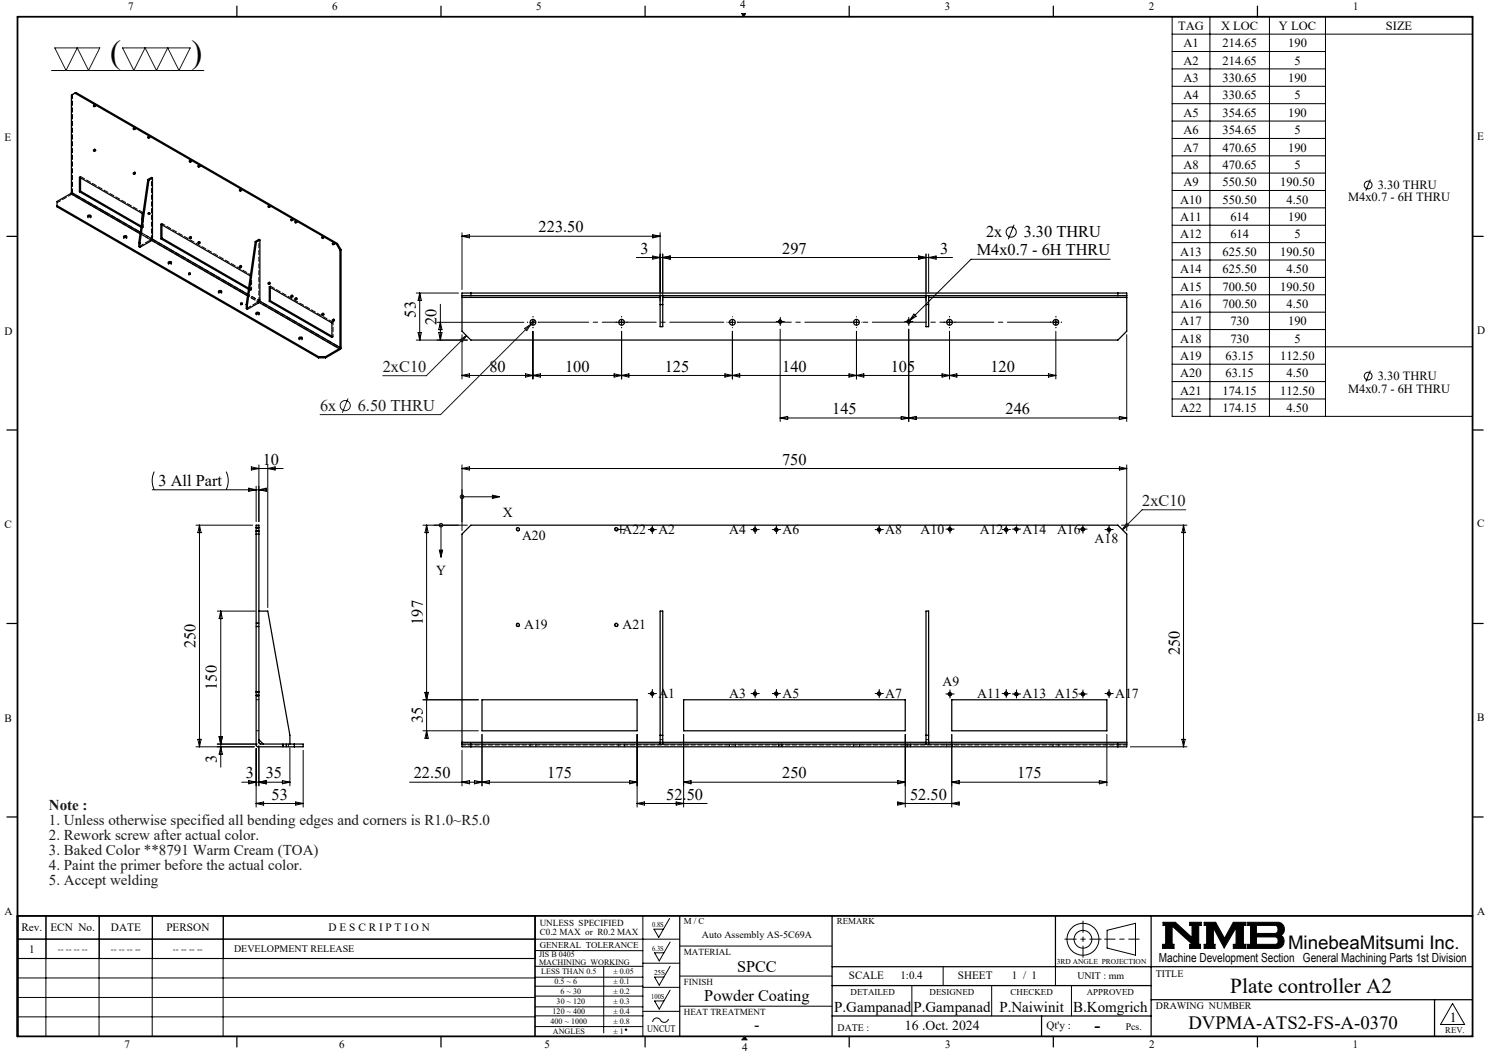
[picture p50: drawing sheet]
<svg xmlns="http://www.w3.org/2000/svg" width="420mm" height="297mm" viewBox="0 0 420 297" stroke-linecap="round" stroke-linejoin="round" font-family="sans-serif">
<defs><g id="words">
<g font-size="9.2">
<text x="31.1" y="17.7">(</text>
<text x="54" y="17.8">)</text>
</g>
<text font-size="6" x="347" y="280">Plate controller A2</text>
<g font-size="5.3">
<text x="363.3" y="267.7">MinebeaMitsumi Inc.</text>
<text x="335.2" y="290.4">DVPMA-ATS2-FS-A-0370</text>
</g>
<text font-size="4.9" x="308.8" y="290.9">-</text>
<g font-size="4.6">
<text x="151.9" y="65.5">223.50</text>
<text x="180.7" y="71.5">3</text>
<text x="220.6" y="71.5">297</text>
<text x="265.2" y="71.5">3</text>
<text x="278.1" y="66.9">2x</text>
<text x="288.8" y="66.9">3.30 THRU</text>
<text x="275.5" y="72">M4x0.7 - 6H THRU</text>
<text x="117.3" y="89.6" transform="rotate(-90 117.3 89.6)">53</text>
<text x="123.1" y="91.6" transform="rotate(-90 123.1 91.6)">20</text>
<text x="138" y="104.8">80</text>
<text x="159.4" y="104.8">100</text>
<text x="187.5" y="104.8">125</text>
<text x="220.6" y="104.8">140</text>
<text x="251.3" y="104.8">105</text>
<text x="279.4" y="104.8">120</text>
<text x="234.8" y="116.8">145</text>
<text x="283.6" y="116.8">246</text>
<text x="74.1" y="131">10</text>
<text x="220.6" y="131">750</text>
<text x="44.7" y="137">3 All Part</text>
<text x="119.2" y="176.2" transform="rotate(-90 119.2 176.2)">197</text>
<text x="55.2" y="182.8" transform="rotate(-90 55.2 182.8)">250</text>
<text x="332.7" y="184.8" transform="rotate(-90 332.7 184.8)">250</text>
<text x="61.2" y="194.6" transform="rotate(-90 61.2 194.6)">150</text>
<text x="119.2" y="204" transform="rotate(-90 119.2 204)">35</text>
<text x="61.2" y="215.2" transform="rotate(-90 61.2 215.2)">3</text>
<text x="69.4" y="219.5">3</text>
<text x="75" y="219.5">35</text>
<text x="116.7" y="219.5">22.50</text>
<text x="154.4" y="219.5">175</text>
<text x="220.6" y="219.5">250</text>
<text x="286.9" y="219.5">175</text>
<text x="76.6" y="225.5">53</text>
<text x="187.9" y="225.5">52.50</text>
<text x="256.7" y="225.5">52.50</text>
<text x="207.9" y="274.1">SPCC</text>
<text x="198.7" y="282.4">Powder Coating</text>
<text x="212.8" y="290.6">-</text>
</g>
<g font-size="4.6" fill="#191924">
<text x="108" y="104.9">2xC10</text>
<text x="90.3" y="115.8">6x</text>
<text x="100.9" y="115.8">6.50 THRU</text>
<text x="322.2" y="142.7">2xC10</text>
</g>
<g font-size="4.2" fill="#191924">
<text x="13.8" y="228.5">Note :</text>
<text x="13.8" y="232.8">1. Unless otherwise specified all bending edges and corners is R1.0~R5.0</text>
<text x="13.8" y="237">2. Rework screw after actual color.</text>
<text x="13.8" y="241.3">3. Baked Color **8791 Warm Cream (TOA)</text>
<text x="13.8" y="245.5">4. Paint the primer before the actual color.</text>
<text x="13.8" y="249.7">5. Accept welding</text>
</g>
<g font-size="4.2">
<text x="235.3" y="285.5">P.Gampanad</text>
<text x="257.6" y="285.5">P.Gampanad</text>
<text x="281.9" y="285.5">P.Naiwinit</text>
<text x="302.7" y="285.5">B.Komgrich</text>
</g>
<g font-size="3.9">
<text x="141.9" y="145.7">X</text>
<text x="147.2" y="152.3">A20</text>
<text x="175.6" y="150.5">A22</text>
<text x="185.7" y="150.6">A2</text>
<text x="205.7" y="150.6">A4</text>
<text x="220.7" y="150.6">A6</text>
<text x="249.7" y="150.6">A8</text>
<text x="259.7" y="150.6">A10</text>
<text x="276.4" y="150.5">A12</text>
<text x="288.4" y="150.5">A14</text>
<text x="298.1" y="150.5">A16</text>
<text x="308.8" y="153.1">A18</text>
<text x="123" y="162.1">Y</text>
<text x="147.8" y="177.5">A19</text>
<text x="175.6" y="177.5">A21</text>
<text x="185.7" y="196.9">A1</text>
<text x="205.7" y="196.9">A3</text>
<text x="220.7" y="196.9">A5</text>
<text x="249.7" y="196.9">A7</text>
<text x="265.8" y="193.5">A9</text>
<text x="275.7" y="197">A11</text>
<text x="288.4" y="197">A13 A15</text>
<text x="314.5" y="196.9">A17</text>
<text x="255.2" y="290.6">16 .Oct. 2024</text>
<text x="408.9" y="288.2">1</text>
</g>
<g font-size="3.5">
<text x="332.3" y="8.4">TAG</text>
<text x="344.4" y="8.4">X LOC</text>
<text x="360.8" y="8.4">Y LOC</text>
<text x="390.9" y="8.4">SIZE</text>
<text x="333.8" y="13.4">A1</text>
<text x="344.8" y="13.4">214.65</text>
<text x="363.3" y="13.4">190</text>
<text x="333.8" y="18.2">A2</text>
<text x="333.8" y="23.1">A3</text>
<text x="344.8" y="18.2">214.65</text>
<text x="344.8" y="23.1">330.65</text>
<text x="363.3" y="23.1">190</text>
<text x="365.1" y="18.2">5</text>
<text x="333.8" y="28">A4</text>
<text x="344.8" y="28">330.65</text>
<text x="365.1" y="28">5</text>
<text x="333.8" y="32.9">A5</text>
<text x="344.8" y="32.9">354.65</text>
<text x="363.3" y="32.9">190</text>
<text x="333.8" y="37.8">A6</text>
<text x="344.8" y="37.8">354.65</text>
<text x="365.1" y="37.8">5</text>
<text x="333.8" y="42.7">A7</text>
<text x="333.8" y="47.6">A8</text>
<text x="344.8" y="42.7">470.65</text>
<text x="344.8" y="47.6">470.65</text>
<text x="363.3" y="42.7">190</text>
<text x="365.1" y="47.6">5</text>
<text x="333.8" y="52.5">A9</text>
<text x="344.8" y="52.5">550.50</text>
<text x="361.1" y="52.5">190.50</text>
<text x="388.6" y="53.3">3.30 THRU</text>
<text x="332.9" y="57.4">A10</text>
<text x="344.8" y="57.4">550.50</text>
<text x="362.9" y="57.4">4.50</text>
<text x="380.2" y="56.8">M4x0.7 - 6H THRU</text>
<text x="332.9" y="62.3">A11</text>
<text x="347" y="62.3">614</text>
<text x="363.3" y="62.3">190</text>
<text x="332.9" y="67.2">A12</text>
<text x="347" y="67.2">614</text>
<text x="365.1" y="67.2">5</text>
<text x="332.9" y="72.1">A13</text>
<text x="332.9" y="77">A14</text>
<text x="344.8" y="72.1">625.50</text>
<text x="344.8" y="77">625.50</text>
<text x="361.1" y="72.1">190.50</text>
<text x="362.9" y="77">4.50</text>
<text x="332.9" y="81.9">A15</text>
<text x="344.8" y="81.9">700.50</text>
<text x="361.1" y="81.9">190.50</text>
<text x="332.9" y="86.8">A16</text>
<text x="344.8" y="86.8">700.50</text>
<text x="362.9" y="86.8">4.50</text>
<text x="332.9" y="91.7">A17</text>
<text x="347" y="91.7">730</text>
<text x="363.3" y="91.7">190</text>
<text x="332.9" y="96.6">A18</text>
<text x="332.9" y="101.6">A19</text>
<text x="345.7" y="101.6">63.15</text>
<text x="347" y="96.6">730</text>
<text x="361.1" y="101.6">112.50</text>
<text x="365.1" y="96.6">5</text>
<text x="332.9" y="106.4">A20</text>
<text x="345.7" y="106.4">63.15</text>
<text x="362.9" y="106.4">4.50</text>
<text x="388.6" y="107.2">3.30 THRU</text>
<text x="332.9" y="111.3">A21</text>
<text x="344.8" y="111.3">174.15</text>
<text x="361.1" y="111.3">112.50</text>
<text x="380.2" y="110.7">M4x0.7 - 6H THRU</text>
<text x="332.9" y="116.2">A22</text>
<text x="344.8" y="116.2">174.15</text>
<text x="362.9" y="116.2">4.50</text>
<text x="326.9" y="271.4">Machine Development Section General Machining Parts 1st Division</text>
</g>
<g font-size="3.2">
<text x="36.1" y="2.9">7</text>
<text x="93.7" y="2.8">6</text>
<text x="151.3" y="2.8">5</text>
<text x="208.8" y="2.2">4</text>
<text x="266.5" y="2.8">3</text>
<text x="324.1" y="2.8">2</text>
<text x="381.6" y="2.8">1</text>
<text x="1.3" y="39.8">E</text>
<text x="416.6" y="39.5">E</text>
<text x="1.3" y="94.3">D</text>
<text x="416.6" y="94.1">D</text>
<text x="1.3" y="148.9">C</text>
<text x="416.6" y="148.7">C</text>
<text x="1.3" y="203.6">B</text>
<text x="416.6" y="203.3">B</text>
<text x="416.6" y="258">A</text>
<text x="1.3" y="258.1">A</text>
<text x="6.1" y="262.7">Rev.</text>
<text x="14.2" y="262.7">ECN No.</text>
<text x="31.3" y="262.7">DATE</text>
<text x="46.9" y="262.7">PERSON</text>
<text x="92.7" y="262.7">D E S C R I P T I O N</text>
<text x="8.2" y="268.7">1</text>
<text x="239.4" y="276.2">SCALE</text>
<text x="254" y="276.2">1:0.4</text>
<text x="270.2" y="276.2">SHEET</text>
<text x="285.4" y="276.2">1 / 1</text>
<text x="295.2" y="290.1">Qt'y :</text>
<text x="35.1" y="295.5">7</text>
<text x="95.7" y="295.6">6</text>
<text x="153.6" y="295.6">5</text>
<text x="209.3" y="296.3">4</text>
<text x="266.6" y="295.6">3</text>
<text x="324.2" y="295.6">2</text>
<text x="381.6" y="295.6">1</text>
</g>
<g font-size="2.8">
<text x="66" y="268.6">DEVELOPMENT RELEASE</text>
<text x="198" y="264.5">Auto Assembly AS-5C69A</text>
<text x="326" y="275.4">TITLE</text>
<text x="303.9" y="276.2">UNIT : mm</text>
<text x="326" y="284.7">DRAWING NUMBER</text>
<text x="182.5" y="291.2">UNCUT</text>
<text x="236.3" y="290.7">DATE :</text>
<text x="317.6" y="290.6">Pcs.</text>
</g>
<g font-size="2.6">
<text x="152.2" y="261.3">UNLESS SPECIFIED</text>
<text x="152.2" y="263.7">C0.2 MAX or R0.2 MAX</text>
<text x="192.9" y="269.4">MATERIAL</text>
<text x="192.9" y="277.7">FINISH</text>
<text x="192.9" y="286.3">HEAT TREATMENT</text>
</g>
<g font-size="2.5">
<text x="192.9" y="260.7">M / C</text>
<text x="236" y="260.7">REMARK</text>
<text x="16.3" y="268.5">-- -- -- --</text>
<text x="31.3" y="268.5">-- -- -- --</text>
<text x="48.8" y="268.5">-- -- -- --</text>
<text x="152.3" y="267.3">GENERAL TOLERANCE</text>
<text x="239.9" y="280.5">DETAILED</text>
<text x="262.2" y="280.5">DESIGNED</text>
<text x="285.1" y="280.5">CHECKED</text>
<text x="306.6" y="280.5">APPROVED</text>
<text x="407.7" y="291.5">REV.</text>
</g>
<g font-size="2.3">
<text x="152.1" y="270">JIS B 0405</text>
<text x="152.1" y="272.1">MACHINING WORKING</text>
<text x="152.7" y="274.6">LESS THAN 0.5</text>
<text x="173" y="274.6">± 0.05</text>
<text x="156.4" y="277.4">0.5 ~ 6</text>
<text x="158.1" y="280.3">6 ~ 30</text>
<text x="173" y="277.4">± 0.1</text>
<text x="173" y="280.3">± 0.2</text>
<text x="155.9" y="286">120 ~ 400</text>
<text x="157" y="283.2">30 ~ 120</text>
<text x="173" y="283.2">± 0.3</text>
<text x="173" y="286">± 0.4</text>
<text x="155.3" y="288.9">400 ~ 1000</text>
<text x="155.9" y="291.7">ANGLES</text>
<text x="173" y="288.9">± 0.8</text>
<text x="173" y="291.7">± 1</text>
</g>
<g font-size="2.1">
<text x="184" y="261.5">0.8S</text>
<text x="184" y="268.1">6.3S</text>
<text x="184.5" y="275">25S</text>
<text x="298.1" y="271.8">3RD ANGLE PROJECTION</text>
<text x="183.7" y="281.9">100S</text>
</g>
</g></defs>
<g fill="none" stroke="#000" stroke-width=".28">
<path d="M14.5 19.9h43M209.2 3.8h1.1l-.6 .9zM330.6 4.7h84.8v112.7h-84.8zM330.6 14.5h43.3M330.6 19.4h43.3M330.6 9.6h84.8M341.3 4.7v112.7M358.1 4.7v112.7M373.9 4.7v112.7M37.9 35.9l.2 .1a.25 .25 0 0 1 .2 .3 .25 .25 0 0 1-.3 .2 .25 .25 0 0 1-.2-.4zM330.6 24.3h43.3M330.6 29.2h43.3"/>
<path d="M330.6 34.1h43.3M330.6 39h43.3M37.9 48.5l.2 .1a.25 .25 0 0 1 .2 .3 .25 .25 0 0 1-.4 .2 .25 .25 0 0 1-.1-.4zM56.1 46.5l.2 .1a.25 .25 0 0 1 .2 .3 .25 .25 0 0 1-.3 .1 .25 .25 0 0 1-.1-.3zM67.8 53.3a.23 .23 0 0 1 .4 .1 .23 .23 0 0 1-.3 .3zM330.6 44h43.3M330.6 48.8h43.3M330.6 53.7h43.3M330.6 58.6h43.3M386.5 50.6l-1.2 3.2M53.7 66.7h.2a.25 .25 0 0 1 .2 .4 .25 .25 0 0 1-.4 .1 .25 .25 0 0 1-.1-.4zM56.1 68.1a.23 .23 0 0 1 .4 .1 .23 .23 0 0 1-.3 .3z"/>
<path d="M91 66.7a.23 .23 0 0 1 .4 .1 .23 .23 0 0 1-.2 .3zM130.3 65.6v16.1M130.3 66.6l2.1-.4v.9zM130.3 66.6h55.9M179.5 72.6h89.2M184.1 66.2l2.1 .4-2.1 .5zM184.1 72.2l2.1 .4-2.1 .5zM186.2 65.6v19.3M186.9 72.6l2.2-.4v.9zM186.9 71.6v13.3M259.1 72.2l2.1 .4-2.1 .5zM261.2 71.6v13.3"/>
<path d="M261.9 71.6v10.8M261.9 72.6l2.2-.4v.9zM286 63.4l-1.6 4.1M313.2 73.1h-39.3l-17.3 17.3M330.6 63.5h43.3M330.6 68.4h43.3M330.6 73.3h43.3M330.6 78.2h43.3M91.1 88.3l.1 .1a.25 .25 0 0 1 .2 .3 .25 .25 0 0 1-.3 .1 .25 .25 0 0 1-.1-.3zM117.4 95.9h14.4M117.4 82.7h11.9M117.9 93.8h1l-.5 2.1z"/>
<path d="M118.4 82.7v13.2M118.4 82.7l.5 2h-1zM123.2 90.9h24.6M123.8 93.8h.9l-.5 2.1zM124.2 85.8v10.1M124.2 90.9l.5 2.1h-.9zM130.3 94.4v12.5M149.6 90.9h1.5M150.3 90.2v1.4M150.3 93.4v13.5M174.6 90.9h1.5M175.3 90.2v1.4"/>
<path d="M175.3 93.4v13.5M205.8 90.9h1.5M206.6 90.2v1.4M206.6 93.4v13.5M219.3 90.7h1.5M220.1 90v1.4M220.1 92.8v26.1M220.2 90.2a.51 .51 0 0 0-.6 .4 .51 .51 0 0 0 .3 .6 .51 .51 0 0 0 .7-.4M240.8 90.9h1.5M241.6 90.2v1.4M241.6 93.4v13.5M255.6 90.7h1.5"/>
<path d="M256.3 90v1.4M256.3 92.8v26.1M256.5 90.2a.51 .51 0 0 0-.7 .4 .51 .51 0 0 0 .4 .6 .51 .51 0 0 0 .6-.4M256.6 90.4l-.6 .6M257.8 88.6l.6 .6-1.8 1.2zM267.1 90.9h1.5M267.8 90.2v1.4M267.8 93.4v13.5M297.1 90.9h1.5M297.8 90.2v1.4M297.8 93.4v13.5M317.8 94.4v24.5"/>
<path d="M330.6 83.1h43.3M330.6 88h43.3M330.6 93h43.3M330.6 97.8h84.8M130.3 105.9l2.1-.5v1zM130.3 105.9h167.5M148.2 105.4l2.1 .5-2.1 .5zM150.3 105.9l2.1-.5v1zM173.2 105.4l2.1 .5-2.1 .5zM175.3 105.9l2.1-.5v1zM204.5 105.4l2.1 .5-2.1 .5zM206.6 105.9l2.1-.5v1z"/>
<path d="M220.1 117.9h97.7M220.1 117.9l2.1-.5v1zM239.5 105.4l2.1 .5-2.1 .5zM241.6 105.9l2.1-.5v1zM254.2 117.4l2.1 .5-2.1 .5zM256.3 117.9l2.1-.5v1zM265.7 105.4l2.1 .5-2.1 .5zM267.8 105.9l2.1-.5v1zM295.7 105.4l2.1 .5-2.1 .5zM315.7 117.4l2.1 .5-2.1 .5zM330.6 102.7h43.3M330.6 107.6h43.3"/>
<path d="M330.6 112.5h43.3M386.5 104.5l-1.2 3.1M42.9 138.1h32.2M43.5 133l-.6 2 .1 1.8 .5 1.3M63.8 133l.6 2.4-.2 1.8-.4 .9M70.2 137.7l2 .4-2 .5zM70.9 132.1h9M70.9 131.7l2.1 .4-2.1 .5zM72.2 137.1v10M73 138.1l2.1-.4v.9zM73 131.1v16M75.5 131.1v40.3"/>
<path d="M75.5 132.1l2.1-.4v.9zM130.3 132.1h187.5M130.3 131.1v18.5M130.3 132.1l2.1-.4v.9zM138.9 139.7l2.1 .4-2.1 .5zM315.7 131.7l2.1 .4-2.1 .5zM317.8 131.1v18.5M55.3 148.1h16M56.3 148.1v62.5M56.3 148.1l.4 2.1h-.9zM72.2 148.9h.8M72.2 149.9h.8"/>
<path d="M72.2 148.8h.8M72.2 149.8h.8M119.3 148.1h12.5M120.3 148.1l.5 2.1h-.9zM120.3 148.1v60.1M123.9 155.1h.9l-.4 2.1zM124.4 148.1v7M130.3 140.1h8.6M146.2 148.8a.5 .5 0 0 0-.6 .3 .5 .5 0 0 0 .4 .6 .5 .5 0 0 0 .6-.3M174 148.8a.51 .51 0 0 0-.6 .3 .51 .51 0 0 0 .3 .6 .51 .51 0 0 0 .6-.3M174.4 149.3h1.5M175.1 148.6v1.5"/>
<path d="M183.2 149.4h1.5M184 148.6v1.5M184.1 148.9a.5 .5 0 0 0-.6 .4 .5 .5 0 0 0 .4 .6 .5 .5 0 0 0 .6-.4M212.2 149.4h1.5M213 148.6v1.5M213.1 148.9a.49 .49 0 0 0-.6 .4 .49 .49 0 0 0 .4 .5 .49 .49 0 0 0 .6-.3M218.2 149.4h1.5M219 148.6v1.5M219.1 148.9a.49 .49 0 0 0-.6 .4 .49 .49 0 0 0 .4 .5 .49 .49 0 0 0 .6-.3M247.2 149.4h1.5M248 148.6v1.5M248.1 148.9a.49 .49 0 0 0-.6 .4 .49 .49 0 0 0 .4 .5 .49 .49 0 0 0 .6-.3"/>
<path d="M267.2 149.3h1.5M267.9 148.5v1.5M268.1 148.8a.5 .5 0 0 0-.6 .3 .5 .5 0 0 0 .3 .6 .5 .5 0 0 0 .6-.3M283.1 149.4h1.5M283.8 148.6v1.5M284 148.9a.49 .49 0 0 0-.6 .4 .49 .49 0 0 0 .3 .5 .49 .49 0 0 0 .6-.3M286 149.3h1.4M286.7 148.5v1.5M286.8 148.8a.51 .51 0 0 0-.6 .3 .51 .51 0 0 0 .4 .6 .51 .51 0 0 0 .6-.3M304.7 149.3h1.5M305.4 148.5v1.5M305.6 148.8a.5 .5 0 0 0-.6 .3 .5 .5 0 0 0 .3 .6 .5 .5 0 0 0 .6-.3"/>
<path d="M312.1 149.4h1.5M312.8 148.6v1.5M312.9 148.9a.49 .49 0 0 0-.5 .4 .49 .49 0 0 0 .3 .5 .49 .49 0 0 0 .6-.3M316.3 148.1h18.5M333.8 148.1l.5 2.1h-.9zM333.8 148.1v62.5M61.3 172.4h10.7M62.3 172.4v44M62.3 172.4l.4 2.1h-.9zM72.2 175.8h.8M72.2 176.7h.8M146.2 175.8a.49 .49 0 0 0-.6 .3 .49 .49 0 0 0 .4 .6 .49 .49 0 0 0 .6-.3"/>
<path d="M174 175.8a.5 .5 0 0 0-.6 .3 .5 .5 0 0 0 .3 .7 .5 .5 0 0 0 .6-.4M72.2 195.3h.8M72.2 195.1h.8M72.2 196.1h.8M72.2 196.2h.8M119.3 197.4h15.6M119.9 195.3h.9l-.5 2.1zM183.2 195.6h1.5M184 194.9v1.5M184.1 195.2a.5 .5 0 0 0-.6 .3 .5 .5 0 0 0 .4 .6 .5 .5 0 0 0 .6-.3M212.2 195.6h1.5M213 194.9v1.5"/>
<path d="M213.1 195.2a.49 .49 0 0 0-.6 .3 .49 .49 0 0 0 .4 .6 .49 .49 0 0 0 .6-.3M218.2 195.6h1.5M219 194.9v1.5M219.1 195.2a.49 .49 0 0 0-.6 .3 .49 .49 0 0 0 .4 .6 .49 .49 0 0 0 .6-.3M247.2 195.6h1.5M248 194.9v1.5M248.1 195.2a.49 .49 0 0 0-.6 .3 .49 .49 0 0 0 .4 .6 .49 .49 0 0 0 .6-.3M267.2 195.8h1.5M267.9 195v1.5M268.1 195.3a.5 .5 0 0 0-.6 .3 .5 .5 0 0 0 .3 .6 .5 .5 0 0 0 .6-.3M283.1 195.6h1.5M283.8 194.9v1.5"/>
<path d="M284 195.2a.49 .49 0 0 0-.6 .3 .49 .49 0 0 0 .3 .6 .49 .49 0 0 0 .6-.3M286 195.8h1.4M286.7 195v1.5M286.8 195.3a.51 .51 0 0 0-.6 .3 .51 .51 0 0 0 .4 .6 .51 .51 0 0 0 .6-.3M304.7 195.8h1.5M305.4 195v1.5M305.6 195.3a.5 .5 0 0 0-.6 .3 .5 .5 0 0 0 .3 .6 .5 .5 0 0 0 .6-.3M312.1 195.6h1.5M312.8 194.9v1.5M312.9 195.2a.49 .49 0 0 0-.5 .3 .49 .49 0 0 0 .3 .6 .49 .49 0 0 0 .6-.3M55.8 208.5h.9l-.4 2.1zM61.8 207.8h.9l-.4 2.1z"/>
<path d="M62.3 210.6l.4 2.1h-.9zM71.8 210.6h-16.5M72.2 211.1v16.5M72.5 209.9h-11.2M73 210.4v11.2M79.8 209.9v.7M80.8 209.9v.7M81.8 210.9v10.7M85.5 211.6v16M119.3 206.1h15.6M120.3 206.1l.5 2.1h-.9zM130.3 211.6v10"/>
<path d="M136 207.1v14.5M179.7 207.1v20.5M192.8 207.1v20.5M219.6 209.9v.7M220.6 209.9v.7M255.3 207.1v20.5M255.8 209.9v.7M256.8 209.9v.7M268.5 207.1v20.5M312.2 207.1v14.5M318.8 210.6h16M333.4 208.5h.9l-.5 2.1z"/>
<path d="M70.2 220.2l2 .4-2 .5zM72.2 226.6h13.3M72.2 226.6l2.2-.4v.9zM73 220.6l2.1-.4v.9zM79.7 220.2l2.1 .4-2.1 .5zM81.8 220.6h-13.6M83.4 226.2l2.1 .4-2.1 .5zM115.5 220.6h64.2M130.3 220.6l2.1-.4v.9zM133.8 220.2l2.2 .4-2.2 .5zM136 220.6l2-.4v.9zM177.6 220.2l2.1 .4-2.1 .5z"/>
<path d="M179.7 226.6h19.8M179.7 226.6l2.1-.4v.9zM190.7 226.2l2.1 .4-2.1 .5zM192.8 220.6h62.5M192.8 220.6l2.1-.4v.9zM253.2 226.6h17.3M253.2 220.2l2.1 .4-2.1 .5zM253.2 226.2l2.1 .4-2.1 .5zM268.5 220.6h43.7M268.5 226.6l2-.4v.9zM268.5 220.6l2-.4v.9zM310.1 220.2l2.1 .4-2.1 .5z"/>
<path d="M13 258.3l-.1 34M27.9 258.3v34M28 258.3v12M42.9 258.3v34M43 258.3v12M62.9 258.3v34M63 258.3v12M150.9 258.3v34M181.3 258.3v34M188.9 259l-3.1 5.4-1.3-2.3h2.6M4.9 264.9h186.8M4.9 275.8h146"/>
<path d="M5 270.3v-12h146v12l-146.1 .1M150.9 278.2h30.4M150.9 275.6h30.4M150.9 272.6h30.4M150.9 268.1h30.4M170.3 272.6v18.7M181.3 271.7h10.4M181.3 278.5h10.4M189 279.3l-3.1 5.3-1.3-2.3h2.7M189 265.7l-3.1 5.3-1.3-2.3h2.7M189 272.6l-3.1 5.3-1.3-2.3h2.7M191.7 266.8h43"/>
<path d="M191.7 275.3h43M257.2 278v8.6M266 272.7v5.3M279.7 278v8.6M297.7 272.7v5.3M302.2 278v8.6M312.3 262.4l8-2v9l-8-2zM328 260.1h3.5l4.7 4.3v-3.4h-.6v-.9h3.2v.9h-.7v5.3h.5v1.2h-3v-1.2h.7l-5.7-5.1v5.1h.6v1.2h-3.3v-1.2h.9v-5.3h-.8zM339.7 260.1h3.2l2.5 4.6 2.5-4.6h3.5v.9h-.7v5.3h.7v1.2h-3.5v-1.2h.8v-4.6l-3.4 5.7-3-5.7v4.6h.4v1.2h-3v-1.2h.7v-5.3h-.7zM351.9 260.1h8.4a1.97 1.97 0 0 1 1.9 1.5 1.97 1.97 0 0 1-.9 2.2 2.03 2.03 0 0 1 .8 2.2 2.03 2.03 0 0 1-1.8 1.5h-8.4v-1.2h.8v-5.3h-.8zM354.4 261h5.4l.6 .5v1.2l-.7 .6h-5.3zM354.4 264.3h5.4l.6 .4 .1 1-.6 .6h-5.5z"/>
<path d="M4.9 281.3h146M4.9 286.8h146M150.9 280.9h30.4M150.9 286.5h30.4M150.9 284h30.4M150.9 289.6h30.4M181.3 285.3h10.4M188.6 287.4a1.34 1.34 0 0 1-1.3 1 1.34 1.34 0 0 1-1.3-1 1.16 1.16 0 0 0-1.2-.2 1.16 1.16 0 0 0-.7 1.1M191.7 283.8h43M210 292.3l.7 1M409.7 283l3.4 6h-6.8z"/>
<circle cx="26.7" cy="29.7" r=".25"/>
<circle cx="42.1" cy="38.6" r=".25"/>
<circle cx="26.7" cy="42.3" r=".25"/>
<circle cx="53.8" cy="45.4" r=".25"/>
<circle cx="76" cy="58.1" r=".25"/>
<circle cx="385.9" cy="52.2" r="1.09"/>
<circle cx="42.1" cy="60.2" r=".25"/>
<circle cx="53.4" cy="77.1" r=".26"/>
<circle cx="67.9" cy="75.1" r=".25"/>
<circle cx="76" cy="79.8" r=".25"/>
<circle cx="82.4" cy="61.9" r=".26"/>
<circle cx="83.6" cy="62.5" r=".24"/>
<circle cx="94.1" cy="68.7" r=".25"/>
<circle cx="285.2" cy="65.5" r="1.43"/>
<circle cx="68.1" cy="85.6" r=".26"/>
<circle cx="82.4" cy="83.5" r=".24"/>
<circle cx="83.6" cy="84.2" r=".24"/>
<circle cx="94.1" cy="90.2" r=".25"/>
<circle cx="385.9" cy="106.1" r="1.08"/>
<circle cx="124.4" cy="148.1" r=".5"/>
<circle cx="130.3" cy="140.1" r=".5"/>
<circle cx="305.5" cy="264.9" r="2.51"/>
<circle cx="305.5" cy="264.9" r="4.5"/>
<circle cx="176.6" cy="290.4" r=".2"/>
</g>
<path d="M311.6 264.9h9.7" fill="none" stroke="#000" stroke-width=".28" stroke-dasharray="15.2 1.3 1.3 1.3" stroke-dashoffset="12.3"/>
<path d="M305.5 259.8v10.2M300.4 264.9h10.2" fill="none" stroke="#000" stroke-width=".28" stroke-dasharray="15.2 1.3 1.3 1.3" stroke-dashoffset="12"/>
<g fill="none" stroke="#000" stroke-width=".35">
<path d="M66.8 1.7v3M124.4 1.7v3M182 1.7v3M239.5 1.7v3M297.1 1.7v3M354.7 1.7v3M21.1 26.3l-1 .5v27.5M21.1 26.3l73.8 42.6M21.1 26.3l.3-.2 73.8 42.6M37.6 36.2l.3 .1v.3l-.3-.1zM16.1 58l73.7 42.6M19.9 54.6l-3.8 2.2v1.5l73.7 42.6"/>
<path d="M19.9 54.6l19.6 11.3M20.1 54.3l-.2 .3M20.1 54.3l19.5 11.2M22.4 54.1l17.4 10M22.4 54.1v-4.1l17.7 10.2v1.8M22.7 53.9l-.3 .2M22.7 53.9l17.1 9.9M22.7 50.2v3.7M37.6 48.8l.3 .1v.3l-.3-.1zM41.7 50.6l-2.5 17.8M41.7 50.6l.3 .2M42 50.8l-2.5 17.8"/>
<path d="M43 50.2v16.9l-.5 .9-3 1.7M43 50.2l-1 .6M43 50.2l-.3-.1-1 .5M53.4 45.4l.3 .1v.3zM55.8 46.7l.3 .4h-.2zM67.6 53.5l.2 .2v.2h-.2zM75.6 58.1l.2 .4zM1.9 66.7h3M24.8 60.8a.39 .39 0 0 1 .5-.2 .39 .39 0 0 1 .2 .5 .42 .42 0 0 1-.5 .1 .42 .42 0 0 1-.2-.4zM24.8 61.1h.7M34.9 66.6a.42 .42 0 0 1 .5-.1 .42 .42 0 0 1 .3 .4 .45 .45 0 0 1-.5 .1 .45 .45 0 0 1-.3-.4zM34.9 66.9h.7"/>
<path d="M39.2 68.4l.3 .2M39.2 68.4v1.2l.3 .1M39.5 68.6v1.1M42.7 67.7l27.1 15.7M42.9 67.4l27 15.6M45.4 67.3l24.7 14.3M45.4 67.3v-4.1l25.2 14.6M45.7 67.2l24.4 14.1M45.7 67.2l-.3 .1M45.7 63.4v3.8M47.6 73.9a.39 .39 0 0 1 .5-.2 .39 .39 0 0 1 .1 .6 .39 .39 0 0 1-.5 0 .39 .39 0 0 1-.1-.4zM47.6 74.2h.7"/>
<path d="M53.4 66.9l.3 .2v.2l-.3-.1zM55.8 68.3l.3 .4h-.2zM72 68.1l-2.5 17.8M72 68.1l.3 .2M72.3 68.3l-2.5 17.8M73.3 67.7v16.9l-.5 .9-3 1.7M73.3 67.7l-1 .6M73.3 67.7l-.3-.2-1 .6M75.6 79.9h.2v.3zM90.8 66.8l.2 .2v.3l-.2-.2zM94.9 68.9l1 1.7M95.2 68.7l-.3 .2"/>
<path d="M95.2 68.7l1 1.7M95.9 70.6v27.4M96.2 70.4v27.8l-4.3 2.7M96.2 70.4l-.3 .2M415.4 66.7h3M61.7 82a.42 .42 0 0 1 .5-.1 .42 .42 0 0 1 .2 .4 .4 .4 0 0 1-.5 .2 .4 .4 0 0 1-.2-.5zM61.7 82.4h.7M67.9 85.5l.4 .2zM69.5 85.9l.3 .2M69.5 85.9v1.2l.3 .1M69.8 86.1v1.1M72.2 88.2a.46 .46 0 0 1 .5-.2 .46 .46 0 0 1 .4 .5h-.1a.46 .46 0 0 1-.8-.3z"/>
<path d="M72.3 88.5h.7M73 85.2l22.7 13.2M73.2 84.9l22.7 13.1M76 80.9l17.6 10.2v4.1l-17.6-10.2zM76.2 84.8l-.2 .2M76.2 84.8l17.4 10M76.2 81.1v3.7M84.3 95.2l.1-.1a.45 .45 0 0 1 .5-.1 .45 .45 0 0 1 .3 .5 .48 .48 0 0 1-.5 .1 .48 .48 0 0 1-.4-.4zM84.4 95.5h.7M90.8 88.5l.2 .2v.3l-.2-.2zM93.8 90.2l.2 .4-.3-.3zM95.7 98.4l-3.8 2.2"/>
<path d="M95.9 98l-.2 .4M130.3 83.4v.5M130.3 83.4v-.7h187.5v.7M130.3 83.9v9.5l2.5 2.5h182.5l2.5-2.5v-9.5M130.3 83.4h187.5M130.3 83.9h55.9M132.8 82.7v.7M186.2 83.4v8.7h.7v-8.7M186.2 85.9h.7M186.9 83.9h74.3M261.2 83.4v8.7h.7v-8.7M261.2 85.9h.7"/>
<path d="M261.9 83.9h55.9M315.3 82.7v.7M317.8 83.4v.5M89.8 100.6v.3M89.8 100.6h2.1M89.8 100.9h2.1M91.9 100.6v.3M1.9 121.3h3M415.4 121.3h3M72.2 148.1h.8v61.4l.4 .4h12.1v.7h-12.7l-.5-.3zM72.2 150.6h.8M1.9 175.9h3"/>
<path d="M73 172.4h2.5l6.3 35v2.5M415.4 175.9h3M136 197.4h43.7v8.7h-43.7zM192.8 197.4h62.5v8.7h-62.5zM268.5 197.4h43.7v8.7h-43.7zM73 208.6l1.3 1.3M83 209.9v.7M130.3 209.4v.5M130.3 209.9v.7h187.5v-.7M130.3 209.4v-58.8l2.5-2.5h182.5l2.5 2.5v58.8M130.3 209.9h187.5M130.3 209.4h55.9"/>
<path d="M132.8 209.9v.7M186.2 207.4h.7M186.2 209.9v-37.5h.7v37.5M186.9 209.4h74.3M261.2 209.9v-37.5h.7v37.5M261.2 207.4h.7M261.9 209.4h55.9M315.3 209.9v.7M317.8 209.4v.5M1.9 230.4h3M415.4 230.4h3M150.9 258.3v34"/>
<path d="M191.7 258.3v34M234.7 258.3v34M297.7 258.3v14.4M324.7 258.3v34M234.7 272.7h180.7M234.7 278h90M66.8 292.3v3M124.4 292.3v3M182 292.3v3M234.7 286.6h90M239.5 292.3v3M293.8 286.6v5.7"/>
<path d="M297.1 292.3v3M324.7 282h90.7M354.7 292.3v3M404.6 282v10.3"/>
<circle cx="26.5" cy="29.9" r=".18"/>
<circle cx="41.8" cy="38.7" r=".19"/>
<circle cx="26.5" cy="42.5" r=".19"/>
<circle cx="53.4" cy="77.1" r=".2"/>
<circle cx="67.7" cy="75.3" r=".19"/>
<circle cx="82.2" cy="62" r=".19"/>
<circle cx="83.3" cy="62.6" r=".19"/>
<circle cx="93.9" cy="68.8" r=".19"/>
<circle cx="82.2" cy="83.6" r=".18"/>
<circle cx="83.3" cy="84.3" r=".19"/>
<circle cx="150.3" cy="90.9" r=".81"/>
<circle cx="175.3" cy="90.9" r=".81"/>
<circle cx="206.6" cy="90.9" r=".81"/>
<circle cx="220.1" cy="90.7" r=".41"/>
<circle cx="241.6" cy="90.9" r=".81"/>
<circle cx="256.3" cy="90.7" r=".41"/>
<circle cx="267.8" cy="90.9" r=".81"/>
<circle cx="297.8" cy="90.9" r=".81"/>
<circle cx="146.1" cy="149.2" r=".4"/>
<circle cx="173.9" cy="149.3" r=".41"/>
<circle cx="184" cy="149.4" r=".41"/>
<circle cx="213" cy="149.4" r=".41"/>
<circle cx="219" cy="149.4" r=".41"/>
<circle cx="248" cy="149.4" r=".41"/>
<circle cx="267.9" cy="149.3" r=".41"/>
<circle cx="283.8" cy="149.4" r=".41"/>
<circle cx="286.7" cy="149.2" r=".42"/>
<circle cx="305.4" cy="149.3" r=".41"/>
<circle cx="312.8" cy="149.4" r=".41"/>
<circle cx="146.1" cy="176.3" r=".4"/>
<circle cx="173.9" cy="176.3" r=".41"/>
<circle cx="184" cy="195.6" r=".41"/>
<circle cx="213" cy="195.6" r=".41"/>
<circle cx="219" cy="195.6" r=".41"/>
<circle cx="248" cy="195.6" r=".41"/>
<circle cx="267.9" cy="195.7" r=".41"/>
<circle cx="283.8" cy="195.6" r=".41"/>
<circle cx="286.7" cy="195.7" r=".42"/>
<circle cx="305.4" cy="195.7" r=".41"/>
<circle cx="312.8" cy="195.6" r=".41"/>
</g>
<path d="M4.9 4.7h410.5v287.6h-410.5zM4.9 258.3h410.5" fill="none" stroke="#000" stroke-width=".5"/>
<path d="M210 292.3l-.7 1h1.4" fill="none" stroke="#00f" stroke-width=".28"/>
<g fill="#000">
<path d="M210 292.3l.7 1h-1.4z"/>
<path d="M209.2 3.8l.5 .9 .6-.9zM328 260.1v.9h.8v5.3h-.9v1.2h3.3v-1.2h-.6v-5.1l5.7 5.1h-.7v1.2h3v-1.2h-.5v-5.3h.7v-.9h-3.2v.9h.6v3.4l-4.7-4.3zM351.9 260.1v.9h.8v5.3h-.8v1.2l9-.1 .9-.6 .3-.7v-1.3l-.4-.7a.3 .3 0 0 1-.3-.3 .3 .3 0 0 1 .3-.3l.5-.7 .1-1.1-.5-.9-.8-.6zM354.4 264.3h5.4l.6 .4 .1 1-.6 .6h-5.5zM354.4 261l5.5 .1 .5 .5v1.1l-.6 .6h-5.4zM339.7 260.1v.9h.7v5.3h-.7v1.2h3v-1.2h-.4v-4.6l3 5.7 3.4-5.7v4.6h-.8v1.2h3.5v-1.2h-.7v-5.3h.7v-.9h-3.5l-2.5 4.6-2.5-4.6z" fill-rule="evenodd"/>
</g>
<g fill="none" stroke="#191924" stroke-width=".28">
<path d="M15.5 13.5h12.7l-3.2 6.4-3.2-6.4-3.2 6.4zM34.6 13.5h19.1l-3.2 6.4-3.2-6.4-3.2 6.4-3.2-6.4-3.2 6.4zM129.8 95.8l1.8-1.2-1.2 1.8zM131.6 94.6l-11.3 11.4h-12.4M148 92.6l1.8-1.1-1.2 1.8zM150.9 90.3l-26.6 26.6h-34M98.2 112.4l-1.6 4M317.7 147.6l.7 .6-1.8 1.2zM334.5 143.8h-12.3l-5.6 5.6"/>
<circle cx="97.4" cy="114.4" r="1.43"/>
</g>
<g fill="none" stroke="#000" stroke-width=".28" stroke-dasharray="15.2 1.3 1.3 1.3">
<path d="M148.8 90.9h.1M150.3 89.4v-.1M150.3 92.4h.1M151.8 90.9h.1M173.8 90.9h.1M175.3 89.4v-.1M175.3 92.4h.1M176.8 90.9h.1M205.1 90.9h-.1M206.6 89.4v-.1M206.6 92.4h.1M208.1 90.9h.1"/>
<path d="M219.3 90.7h-.4M220.1 89.9v-.4M220.1 91.4v.4M220.8 90.7h.5M240.1 90.9h-.1M241.6 89.4v-.1M241.6 92.4h.1M243.1 90.9h.1M255.6 90.7h-.4M256.3 89.9v-.4M256.3 91.4v.4M257.1 90.7h.4"/>
<path d="M266.3 90.9h.1M267.8 89.4v-.1M267.8 92.4h.1M269.3 90.9h.1M296.3 90.9h.1M297.8 89.4v-.1M297.8 92.4h.1M299.3 90.9h.1M174.4 149.3h-.4M175.1 148.6v-.5M175.1 150.1v.4M175.9 149.3h.4"/>
<path d="M183.3 149.4h-.5M184 148.6v-.4M184 150.1v.4M184.8 149.4h.4M212.3 149.4h-.5M213 148.6v-.4M213 150.1v.4M213.8 149.4h.4M218.3 149.4h-.5M219 148.6v-.4M219 150.1v.4M219.8 149.4h.4"/>
<path d="M247.3 149.4h-.5M248 148.6v-.4M248 150.1v.4M248.8 149.4h.4M267.2 149.2h-.4M268 148.5v-.4M268 150v.4M268.7 149.2h.4M283.1 149.4h-.4M283.8 148.6v-.4M283.8 150.1v.4M284.6 149.4h.4"/>
<path d="M286 149.2h-.4M286.7 148.5v-.4M286.7 150v.4M287.5 149.2h.4M304.7 149.2h-.4M305.5 148.5v-.4M305.5 150v.4M306.2 149.2h.4M312.1 149.4h-.4M312.8 148.6v-.4M312.8 150.1v.4M313.6 149.4h.4"/>
<path d="M183.3 195.6h-.5M184 194.9v-.4M184 196.4v.4M184.8 195.6h.4M212.3 195.6h-.5M213 194.9v-.4M213 196.4v.4M213.8 195.6h.4M218.3 195.6h-.5M219 194.9v-.4M219 196.4v.4M219.8 195.6h.4"/>
<path d="M247.3 195.6h-.5M248 194.9v-.4M248 196.4v.4M248.8 195.6h.4M267.2 195.7h-.4M268 195v-.4M268 196.5v.4M268.7 195.7h.4M283.1 195.6h-.4M283.8 194.9v-.4M283.8 196.4v.4M284.6 195.6h.4"/>
<path d="M286 195.7h-.4M286.7 195v-.4M286.7 196.5v.4M287.5 195.7h.4M304.7 195.7h-.4M305.5 195v-.4M305.5 196.5v.4M306.2 195.7h.4M312.1 195.6h-.4M312.8 194.9v-.4M312.8 196.4v.4M313.6 195.6h.4"/>
</g>
<path d="M151.8 90.9h146.6" fill="none" stroke="#000" stroke-width=".28" stroke-dasharray="15.2 1.3 1.3 1.3" stroke-dashoffset="1"/>
<path d="M138.9 139.7l2.1 .4-2.1 .5zM123.9 155.1h.9l-.4 2.1z" fill="#000"/>
<path d="M317.8 210.1h-187.5" fill="none" stroke="#000" stroke-width=".28" stroke-dasharray="1.3 .6" stroke-dashoffset=".2"/>
<g fill="none" stroke="#000" stroke-width=".28" stroke-dasharray="1.3 .6" stroke-dashoffset=".4">
<path d="M72.3 149.7h.7M72.3 149.8h.7M73 148.8h-.7M73 149h-.7M72.3 176.7h.7M73 175.8h-.7M72.3 197.4h.7M72.3 196h.7M72.3 196.2h.7M73 195.2h-.7M73 195.3h-.7M72.3 206.1h.7"/>
<path d="M79.7 209.9v.7M79.9 209.9v.7M80.7 210.6v-.7M81.3 210.6v-.7M149.5 209.9v.7M151.2 210.6v-.7M174.5 209.9v.7M176.2 210.6v-.7M186.2 208.6h.8M186.2 209.4h.8M205.8 209.9v.7M207.4 210.6v-.7"/>
<path d="M219.7 209.9v.7M220.5 210.6v-.7M240.8 209.9v.7M242.4 210.6v-.7M255.9 209.9v.7M256.8 210.6v-.7M261.2 208.6h.8M261.2 209.4h.8M267 209.9v.7M268.7 210.6v-.7M297 209.9v.7M298.7 210.6v-.7"/>
</g>
<g fill="none" stroke="#000" stroke-width=".28" stroke-dasharray="1.3 .6">
<path d="M20.1 26.8l.4-.1M26.6 30.1l.3-.2M26.7 29.5l-.3 .2M37.9 36.6l.3-.2M37.9 36l-.3 .2M41.9 39l.4-.2M42 38.4l-.3 .2M20.5 54.4l-.3 .4M22.7 49.8l17.7 10.2M22.7 49.8l-.3 .2M22.7 50.1v-.3M26.6 42.7l.3-.2"/>
<path d="M26.7 42.1l-.3 .2M37.9 49.2l.3-.2M37.9 48.6l-.3 .1M40.4 60l-.3 .2M42 60l-.3 .2M53.7 45.7l.3-.1M53.7 45.2l-.3 .1M56.1 47.1l.3-.1M56.2 46.6l-.3 .1M67.8 53.9l.3-.2M67.9 53.3l-.3 .2M75.9 58.5l.3-.2"/>
<path d="M75.9 57.9l-.3 .2M24.7 60.9v.4M25.7 61.3v-.4M34.8 66.7v.4M35.8 67.1v-.4M39.8 64.1l.3 .2M40.4 64.1l-.3 .2M41.9 60.6l.4-.2M42.2 67.8l.3 .2M42.7 66.9l.3 .2M45.7 63.1l-.3 .1M45.7 63.4v-.3"/>
<path d="M47.5 74v.4M48.4 74.4v-.4M53.2 77.1v.4M53.7 67.3l.3-.2M53.7 77.5v-.4M53.7 66.7l-.3 .2M56.1 68.7l.3-.2M56.2 68.1l-.3 .2M67.8 75.5l.3-.2M67.9 74.9l-.3 .2M70.7 77.8h-.1M71 77.6l-.3 .2"/>
<path d="M75.9 79.6l-.3 .2M82.3 62.3l.3-.2M82.4 61.7l-.3 .2M83.5 62.9l.3-.2M83.5 62.3l-.3 .2M91 67.3l.3-.2M91.1 66.7l-.3 .1M94 69l.3-.1M94.1 68.4l-.3 .2M61.6 82.2v.3M62.5 82.5v-.3M67.9 85.6v.3"/>
<path d="M68.4 85.9v-.3M70.1 81.6l.6 .3M71 81.7l-.3 .2M72.2 88.3v.4M72.5 85.3l.3 .2M73 84.4l.3 .2M73.1 88.7v-.4M75.9 80.2l.3-.2M76.3 80.7l17.6 10.2M76.3 80.7l-.3 .2M76.3 81v-.3M82.3 83.8l.3-.1"/>
<path d="M82.4 83.3l-.3 .1M83.5 84.6l.3-.2M83.5 84l-.3 .2M84.3 95.3v.4M85.3 95.7v-.4M91 89l.3-.2M91.1 88.4l-.3 .1M93.9 90.9l-.3 .2M93.9 95l-.3 .2M93.9 95l-.3-.2M94 90.6l.3-.2M94.1 90l-.3 .2"/>
</g>
<path d="M40.4 60v4.1M40.1 64.3v-2.3M42.7 66.9l-.5 .9M71 77.6v4.1M70.7 81.9v-4.1M71 81.7l-.8-.4M73 84.4l-.5 .9M93.9 90.9v4.1" fill="none" stroke="#000" stroke-width=".28" stroke-dasharray="1.3 .6" stroke-dashoffset=".5"/>
<g fill="none" stroke="#000" stroke-width=".28" stroke-dasharray="1.3 .6" stroke-dashoffset=".6">
<path d="M20.5 26.7l1-.6M26.7 29.6h.2v.3l-.2-.3M37.9 36.1l.2-.1 .1 .4-.3-.3M42 38.5h.2l.1 .3-.3-.3M26.7 42.2h.2v.3l-.2-.3M37.9 48.7l.2-.1 .1 .4-.3-.3M53.7 45.3l.2-.1 .1 .4-.3-.3M56.1 46.7l.2-.1 .1 .4-.3-.3M67.8 53.4h.3v.3l-.3-.3M75.9 58h.2l.1 .3-.3-.3M39.6 65.5l3.3 1.9M42 60.1l.2-.1 .1 .4-.3-.3"/>
<path d="M42 60.5l-.3-.3 .1 .3h.2M53.6 77.4l-.4 .1 .4 .1v-.2M53.7 66.8h.2l.1 .3-.3-.3M56.1 68.2h.2l.1 .3-.3-.3M67.8 75h.3v.3l-.3-.3M75.9 79.7h.2l.1 .3-.3-.3M82.3 61.8l.2-.1 .1 .4-.3-.3M83.5 62.4h.2l.1 .3-.3-.3M91 66.8l.3-.1v.4l-.3-.3M94 68.6l.3-.1v.4l-.3-.3M68.3 85.8l-.4 .1 .3 .2 .1-.3M69.9 83l3.3 1.9"/>
<path d="M82.3 83.4l.2-.1 .1 .4-.3-.3M83.5 84.1h.2l.1 .3-.3-.3M91 88.5l.3-.1v.4l-.3-.3M94 90.1h.3v.3l-.3-.3"/>
</g>
<path d="M20.2 54.8l75.8 43.7M42.7 67.7l-3.2-1.8M73 85.2l-3.2-1.8M96.2 98.2l-75.7-43.8" fill="none" stroke="#000" stroke-width=".28" stroke-dasharray="1.3 .6" stroke-dashoffset=".7"/>
<path d="M42.7 50v16.9M24.8 61.1a.36 .36 0 0 0 .4 .4 .36 .36 0 0 0 .4-.4M34.9 66.9a.36 .36 0 0 0 .4 .5 .36 .36 0 0 0 .4-.5M47.6 74.2a.36 .36 0 0 0 .3 .4 .36 .36 0 0 0 .4-.4M73 67.5v16.9M61.7 82.4a.36 .36 0 0 0 .4 .4 .36 .36 0 0 0 .3-.4M72.3 88.5a.36 .36 0 0 0 .4 .4 .36 .36 0 0 0 .3-.4M84.4 95.5a.36 .36 0 0 0 .4 .4 .36 .36 0 0 0 .3-.4" fill="none" stroke="#000" stroke-width=".28" stroke-dasharray="1.3 .6" stroke-dashoffset=".8"/>
<path d="M40.4 64.1l-.6-.3M45.7 63.1l25.3 14.5" fill="none" stroke="#000" stroke-width=".28" stroke-dasharray="1.3 .6" stroke-dashoffset=".3"/>
<path d="M20.2 54.8l-4.1 2.4M20.5 54.4v-27.7" fill="none" stroke="#000" stroke-width=".28" stroke-dasharray="1.3 .6" stroke-dashoffset=".1"/>
<path d="M42.2 67.8l-3 1.8M72.5 85.3l-3 1.8" fill="none" stroke="#000" stroke-width=".28" stroke-dasharray="1.3 .6" stroke-dashoffset="-.2"/>
<use href="#words"/>
</svg>
